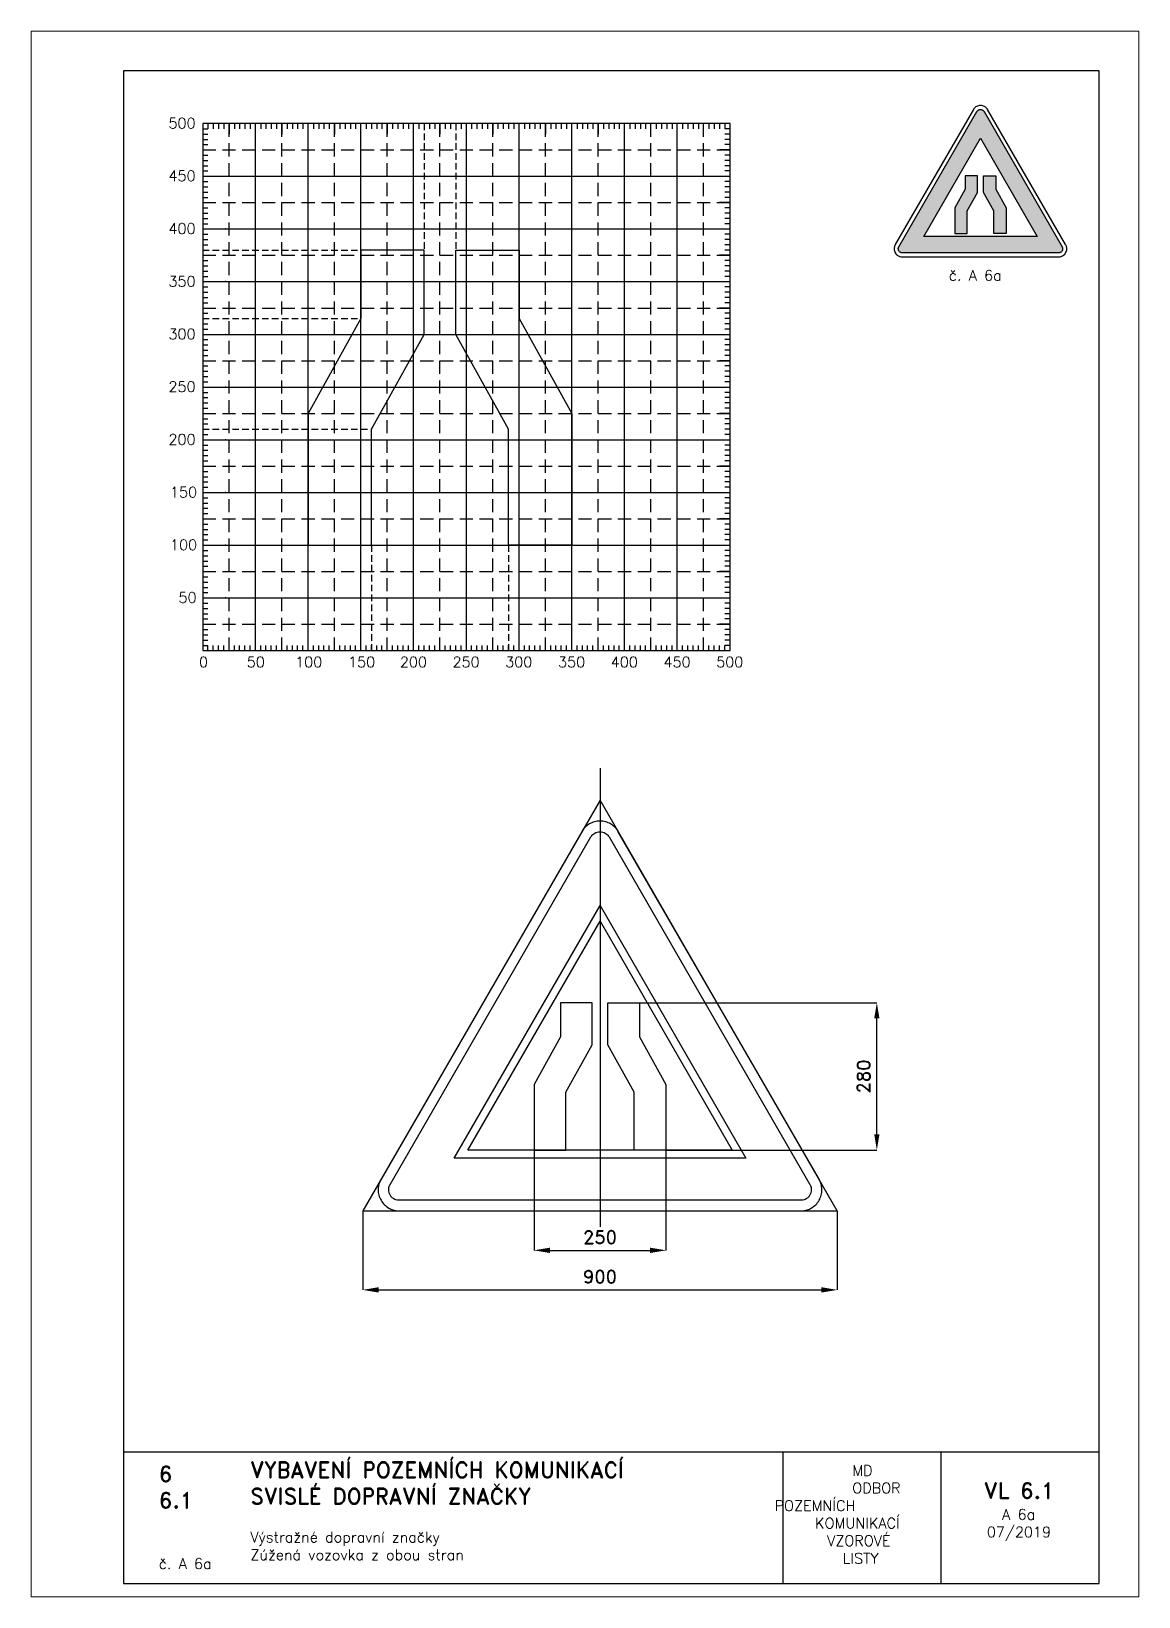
# Paper-space layout 'A 6a' of a CAD drawing. Header units: millimetres. Extents: x 0 to 210, y 0 to 297.
# The model-space entities are those that its viewports show. They can reach past a viewport. Long polylines and large blocks are cut down to what shows.
import ezdxf

# ---------------------------------------------------------------- set-up
doc = ezdxf.new("R2010")
doc.units = ezdxf.units.MM
doc.header["$LTSCALE"] = 5
doc.linetypes.add('ČERCHOVANÁX2', pattern=[2, 1, -0.5, 0, -0.5])
doc.linetypes.add('ČÁRKOVANÁX2', pattern=[1.5, 1, -0.5])
for name, color, linetype in [('Kóty', 2, 'Continuous'), ('Pomocná', 2, 'Continuous'), ('Rozpiska', 7, 'Continuous'), ('Značka', 7, 'Continuous')]:
    doc.layers.add(name, color=color, linetype=linetype)
doc.layers.add('Rámeček', color=6, linetype='Continuous', plot=False)
doc.styles.get("Standard").update_dxf_attribs({"font": 'romand.shx', "height": 25})
doc.dimstyles.get("Standard").update_dxf_attribs({"dimtxt": 25, "dimasz": 30, "dimexe": 0.18, "dimexo": 0.0625, "dimgap": 12.5, "dimtad": 1, "dimdec": 0, "dimzin": 0, "dimdsep": 46, "dimtxsty": 'Standard', "dimcen": 0.09, "dimadec": 0, "dimazin": 0, "dimtfac": 1, "dimtdec": 0, "dimtofl": 0, "dimtmove": 0, "dimatfit": 3, "dimfxl": 1, "dimtolj": 1, "dimtzin": 0, "dimarcsym": 0})

psp = doc.layouts.new('A 6a')

# ---------------------------------------------------------------- texts
at = {"layer": 'Pomocná', "char_height": 2, "attachment_point": 1}
for s, insert in [('\\pi1.41968;500', (24.59, 280.57)), ('\\pi1.41968;450', (24.59, 270.57)), ('\\pi1.41968;400', (24.59, 260.57)), ('\\pi1.41968;350', (24.59, 250.57)), ('\\pi1.41968;300', (24.59, 240.57)), ('\\pi1.41968;250', (24.59, 230.57)), ('\\pi1.41968;200', (24.59, 220.57)), ('\\pi1.70539;150', (24.59, 210.57)), ('\\pi1.70539;100', (24.59, 200.57)), ('\\pi3.32444;50', (24.59, 190.57)), ('\\pi2.6146;0', (29.18, 178.35)), ('\\pi1.66222;50', (39.19, 178.35)), ('\\pi0.85269;100', (49.18, 178.35)), ('\\pi0.85269;150', (59.21, 178.35)), ('\\pi0.70984;200', (69.18, 178.35)), ('\\pi0.70984;250', (79.17, 178.35)), ('\\pi0.70984;300', (89.16, 178.35)), ('\\pi0.70984;350', (99.18, 178.35)), ('\\pi0.70984;400', (109.17, 178.35)), ('\\pi0.70984;450', (119.18, 178.35)), ('\\pi0.70984;500', (129.17, 178.35))]:
    psp.add_mtext_dynamic_manual_height_columns(s, width=6.5625, gutter_width=100, heights=[0], dxfattribs=dict(at, insert=insert))
at = {"layer": 'Rozpiska', "color": 7, "attachment_point": 1}
for s, width, heights, insert, char_height in [('{\\C6;č. A 6a}', 12.0077, [2.67], (174, 251.69), 2), ('6', 149.0422, [0], (24.17, 24.77), 3), ('{\\C6;VYBAVENÍ POZEMNÍCH KOMUNIKACÍ\\P}SVISLÉ DOPRAVNÍ ZNAČKY{\\H1.34524x; }', 149.0422, [0], (41.56, 25.56), 3), ('\\pi14.7414;{\\C6;MD\\P\\pi2.36044;}ODBOR POZEMNÍCH{\\H1.57143x; }\\P\\pi7.69378;KOMUNIKACÍ{\\H1.5x; }\\P\\pi9.97949;{\\C6;VZOROVÉ\\H1.47619x; \\H0.67742x;\\P\\pi12.93187;LISTY\\H1.26984x; }', 33.1018, [0], (140.95, 24.95), 2), ('\\pi1.03113;{\\H1.5x;\\C6;VL 6.1\\P\\pi4.45968;\\H0.66667x;A 6a\\H1.66666x; \\H0.6x;\\P\\pi1.5549;07/2019\\H1.80159x; }', 16.0623, [0], (179.66, 21.61), 2), ('6.1', 149.0422, [0], (24.17, 19.78), 3), ('{\\C6;Výstražné dopravní značky\\P}Zúžená vozovka z obou stran{\\H1.83333x; }', 149.0422, [0], (41.56, 12.29), 2), ('{\\C6;č. A 6a}', 12.3298, [2.67], (24.17, 7.28), 2)]:
    psp.add_mtext_dynamic_manual_height_columns(s, width=width, gutter_width=100, heights=heights, dxfattribs=dict(at, insert=insert, char_height=char_height))

msp = doc.modelspace()

# ---------------------------------------------------------------- blocks, each defined once
blk = doc.blocks.new('*D0')
at = {"layer": 'Defpoints', "color": 0, "transparency": 16777216}
for p in [(295.7, 115), (545.7, 115), (545.7, -74.9)]:
    blk.add_point(p, dxfattribs=at)
at = {"layer": 'Kóty', "color": 0, "lineweight": -2, "transparency": 16777216}
for p, q in [((295.7, 114.9), (295.7, -75.1)), ((545.7, 114.9), (545.7, -75.1)), ((325.7, -74.9), (515.7, -74.9))]:
    blk.add_line(p, q, dxfattribs=at)
at = {"layer": 'Kóty', "color": 0, "transparency": 16777216}
for points in [[(325.7, -69.9), (325.7, -79.9), (295.7, -74.9)], [(515.7, -69.9), (515.7, -79.9), (545.7, -74.9)]]:
    blk.add_solid(points, dxfattribs=at)
at = {"layer": 'Kóty', "color": 0, "transparency": 16777216, "insert": (420.7, -49.9), "char_height": 25, "attachment_point": 5}
blk.add_mtext('\\A1;250', dxfattribs=at)
blk = doc.blocks.new('*D1')
at = {"layer": 'Defpoints', "color": 0, "transparency": 16777216}
for p in [(-29.3, 0.1), (870.7, 0.1), (870.7, -149.9)]:
    blk.add_point(p, dxfattribs=at)
at = {"layer": 'Kóty', "color": 0, "lineweight": -2, "transparency": 16777216}
for p, q in [((-29.3, 0), (-29.3, -150.1)), ((870.7, 0), (870.7, -150.1)), ((0.7, -149.9), (840.7, -149.9))]:
    blk.add_line(p, q, dxfattribs=at)
at = {"layer": 'Kóty', "color": 0, "transparency": 16777216}
for points in [[(0.7, -144.9), (0.7, -154.9), (-29.3, -149.9)], [(840.7, -144.9), (840.7, -154.9), (870.7, -149.9)]]:
    blk.add_solid(points, dxfattribs=at)
at = {"layer": 'Kóty', "color": 0, "transparency": 16777216, "insert": (420.7, -124.9), "char_height": 25, "attachment_point": 5}
blk.add_mtext('\\A1;900', dxfattribs=at)
blk = doc.blocks.new('*D2')
at = {"layer": 'Defpoints', "color": 0, "transparency": 16777216}
for p in [(495.7, 395), (945.7, 395), (545.7, 115)]:
    blk.add_point(p, dxfattribs=at)
at = {"layer": 'Kóty', "color": 0, "lineweight": -2, "transparency": 16777216}
for p, q in [((495.8, 395), (945.9, 395)), ((945.7, 145), (945.7, 365)), ((545.8, 115), (945.9, 115))]:
    blk.add_line(p, q, dxfattribs=at)
at = {"layer": 'Kóty', "color": 0, "transparency": 16777216}
for points in [[(940.7, 365), (950.7, 365), (945.7, 395)], [(940.7, 145), (950.7, 145), (945.7, 115)]]:
    blk.add_solid(points, dxfattribs=at)
at = {"layer": 'Kóty', "color": 0, "transparency": 16777216, "insert": (920.7, 255), "char_height": 25, "attachment_point": 5, "rotation": 90}
blk.add_mtext('\\A1;280', dxfattribs=at)

# ---------------------------------------------------------------- dimensions: what is measured, and where the dimension line sits
at = {"layer": 'Kóty'}
dim = msp.add_linear_dim(base=(945.7, 395), p1=(545.7, 115), p2=(495.7, 395), angle=90, dimstyle='Standard', dxfattribs=at)
dim.commit()
dim.dimension.update_dxf_attribs({"geometry": '*D2', "text_midpoint": (920.7, 255)})
for base, p1, p2, picture, middle in [((545.7, -74.9), (295.7, 115), (545.7, 115), '*D0', (420.7, -49.9)), ((870.7, -149.9), (-29.3, 0.1), (870.7, 0.1), '*D1', (420.7, -124.9))]:
    dim = msp.add_linear_dim(base=base, p1=p1, p2=p2, dimstyle='Standard', dxfattribs=at)
    dim.commit()
    dim.dimension.update_dxf_attribs({"geometry": picture, "text_midpoint": middle})

# ---------------------------------------------------------------- linework, layer by layer
at = {"layer": 'Značka', "color": 6, "linetype": 'ČERCHOVANÁX2', "lineweight": 25, "ltscale": 5}
msp.add_line((420.7, 839.7), (420.7, -30.3), dxfattribs=at)
at = {"layer": 'Značka', "color": 6, "linetype": 'ČÁRKOVANÁX2', "ltscale": 2.5}
for points in [[(870.7, 0.1), (420.7, 779.5), (-29.3, 0.1)], [(169.9, 115), (420.7, 549.4), (671.5, 115)]]:
    msp.add_lwpolyline(points, close=True, dxfattribs=at)
at = {"layer": 'Značka', "color": 5}
msp.add_lwpolyline([(836.1, 60), (455.4, 719.4), (454.2, 721.2, 0.010748), (453.1, 722.9, 0.055773), (447.5, 729.2, 0.055979), (440.7, 734.1, 0.069561), (431.1, 738.1, 0.069791), (420.7, 739.4, 0.069502), (410.4, 738.1, 0.067732), (400.7, 734.1, 0.055944), (393.9, 729.2, 0.061133), (388.4, 722.9, 0.012257), (387.2, 721.2), (386.1, 719.4), (5.4, 60, 0.003576), (4.4, 58.1, 0.010722), (3.5, 56.3, 0.055711), (0.8, 48.4, 0.055985), (0, 40, 0.069591), (1.3, 29.6, 0.069767), (5.4, 20, 0.069481), (11.7, 11.7, 0.067775), (20, 5.4, 0.055964), (27.6, 1.9, 0.061097), (35.8, 0.2, 0.01224), (37.9, 0.1, 0.004081), (40, 0), (801.4, 0, 0.003581), (803.5, 0.1, 0.010743), (805.6, 0.2, 0.055797), (813.8, 1.9, 0.055991), (821.4, 5.4, 0.069582), (829.8, 11.7, 0.069787), (836.1, 20, 0.069497), (840.1, 29.6, 0.067792), (841.4, 40, 0.055928), (840.6, 48.4, 0.060939), (838, 56.3), (837.1, 58.1), (836.1, 60)], format="xyb", dxfattribs=at)
at = {"layer": 'Značka', "color": 1}
msp.add_lwpolyline([(801.4, 20), (40, 20, -0.003586), (39, 20, -0.010756), (37.9, 20.1, -0.05582), (33.8, 20.9, -0.05597), (30, 22.7, -0.06955), (25.8, 25.8, -0.069786), (22.7, 30, -0.069503), (20.7, 34.8, -0.067814), (20, 40, -0.055933), (20.4, 44.2, -0.060881), (21.7, 48.1, -0.012187), (22.2, 49.1, -0.00406), (22.7, 50), (403.4, 709.4), (404, 710.3), (404.5, 711.2, -0.055851), (407.3, 714.3, -0.05603), (410.7, 716.7, -0.069574), (415.5, 718.8, -0.069723), (420.7, 719.4, -0.069439), (425.9, 718.8, -0.067755), (430.7, 716.7, -0.055971), (434.1, 714.3, -0.061159), (436.9, 711.2), (437.5, 710.3), (438, 709.4), (818.8, 50), (819.2, 49.1), (819.7, 48.1, -0.055637), (821, 44.2, -0.055928), (821.4, 40, -0.069571), (820.8, 34.8, -0.069825), (818.8, 30, -0.069532), (815.6, 25.8, -0.067733), (811.4, 22.7, -0.055923), (807.6, 20.9, -0.061121), (803.5, 20.1, -0.012253), (802.5, 20, -0.004086), (801.4, 20)], format="xyb", dxfattribs=at)
msp.add_lwpolyline([(143.9, 100), (420.7, 579.4), (697.5, 100), (143.9, 100)], dxfattribs=at)
at = {"layer": 'Značka', "color": 5}
for points in [[(405.7, 315), (405.7, 395), (345.7, 395), (345.7, 330), (295.7, 240), (295.7, 115), (355.7, 115), (355.7, 225), (405.7, 315)], [(435.7, 315), (435.7, 395), (495.7, 395), (495.7, 330), (545.7, 240), (545.7, 115), (485.7, 115), (485.7, 225), (435.7, 315)]]:
    msp.add_lwpolyline(points, dxfattribs=at)

msp.set_redraw_order([(e.dxf.handle, doc.entitydb.next_handle()) for e in msp.query("TEXT MTEXT ATTDEF DIMENSION ARC_DIMENSION")])  # texts and dimensions are drawn at this point

# ---------------------------------------------------------------- hatches: boundary and pattern name
at = {"layer": 'Značka'}
h = psp.add_hatch(color=10, dxfattribs=at)
h.dxf.hatch_style = 1
h.paths.add_polyline_path([(169.24, 258.08), (180, 276.72), (190.76, 258.08)], flags=16)
edge = h.paths.add_edge_path()
edge.add_line((194.81, 254.96), (165.19, 254.96))
edge.add_arc((165.28, 257.8), 2.84, 267.4279, 268.2497, ccw=False)
edge.add_arc((165.2, 255.91), 0.947, 264.9636, 267.4286, ccw=False)
edge.add_arc((165.18, 255.69), 0.729, 252.0002, 264.7801, ccw=False)
edge.add_arc((165.18, 255.7), 0.731, 239.2368, 252.0508, ccw=False)
edge.add_arc((165.16, 255.71), 0.734, 224.9741, 240.8881, ccw=False)
edge.add_arc((165.16, 255.71), 0.732, 209.0808, 225.0485, ccw=False)
edge.add_arc((165.15, 255.73), 0.734, 194.8816, 210.7849, ccw=False)
edge.add_arc((165.17, 255.73), 0.753, 179.4178, 194.9358, ccw=False)
edge.add_arc((165.15, 255.76), 0.733, 168.2202, 181.0258, ccw=False)
edge.add_arc((165.09, 255.77), 0.668, 154.3449, 168.2807, ccw=False)
edge.add_arc((165.24, 255.71), 0.836, 152.5643, 155.3573, ccw=False)
edge.add_arc((166.73, 254.94), 2.51, 151.6364, 152.5668, ccw=False)
edge.add_line((164.52, 256.13), (179.33, 281.78))
edge.add_line((179.33, 281.78), (179.35, 281.81))
edge.add_line((179.35, 281.81), (179.37, 281.84))
edge.add_arc((179.97, 281.42), 0.728, 132.0175, 144.8044, ccw=False)
edge.add_arc((179.97, 281.42), 0.731, 119.2221, 132.0499, ccw=False)
edge.add_arc((179.99, 281.43), 0.734, 104.9611, 120.8806, ccw=False)
edge.add_arc((179.99, 281.43), 0.732, 89.0816, 105.0351, ccw=False)
edge.add_arc((180.01, 281.43), 0.734, 74.8911, 90.7799, ccw=False)
edge.add_arc((180.01, 281.41), 0.754, 59.4433, 74.9479, ccw=False)
edge.add_arc((180.03, 281.42), 0.733, 48.2326, 61.0468, ccw=False)
edge.add_arc((180.08, 281.47), 0.665, 34.2949, 48.2941, ccw=False)
edge.add_line((180.63, 281.84), (180.65, 281.81))
edge.add_line((180.65, 281.81), (180.67, 281.78))
edge.add_line((180.67, 281.78), (195.48, 256.13))
edge.add_line((195.48, 256.13), (195.5, 256.1))
edge.add_line((195.5, 256.1), (195.52, 256.06))
edge.add_arc((194.85, 255.75), 0.731, 12.0134, 24.7513, ccw=False)
edge.add_arc((194.85, 255.75), 0.732, -0.7539, 12.0504, ccw=False)
edge.add_arc((194.85, 255.73), 0.734, -15.0136, 0.9053, ccw=False)
edge.add_arc((194.85, 255.73), 0.731, 329.0775, 345.0543, ccw=False)
edge.add_arc((194.84, 255.71), 0.733, 314.8753, 330.7852, ccw=False)
edge.add_arc((194.82, 255.73), 0.754, 299.4286, 314.9281, ccw=False)
edge.add_arc((194.82, 255.7), 0.733, 288.2355, 301.0387, ccw=False)
edge.add_arc((194.84, 255.63), 0.665, 274.3079, 288.2985, ccw=False)
edge.add_arc((194.81, 255.8), 0.831, 272.5156, 275.3236, ccw=False)
edge.add_arc((194.74, 257.45), 2.49, 271.5795, 272.516, ccw=False)
h = psp.add_hatch(color=249, dxfattribs=at)
h.dxf.hatch_style = 1
h.paths.add_polyline_path([(180.58, 266.44), (180.58, 269.55), (182.92, 269.55), (182.92, 267.02), (184.86, 263.52), (184.86, 258.66), (182.53, 258.66), (182.53, 262.94)])
h.paths.add_polyline_path([(179.42, 266.44), (179.42, 269.55), (177.08, 269.55), (177.08, 267.02), (175.14, 263.52), (175.14, 258.66), (177.47, 258.66), (177.47, 262.94)])

# ---------------------------------------------------------------- linework, layer by layer
psp.add_line((32.5, 179.5), (37.5, 179.5))
at = {"layer": 'Pomocná'}
for p, q in [((33.5, 279.5), (33.5, 278.5)), ((34.5, 279.5), (34.5, 278.5)), ((35.5, 279.5), (35.5, 278.5)), ((36.5, 279.5), (36.5, 278.5)), ((37.5, 279.5), (37.5, 277.5)), ((38.5, 279.5), (38.5, 278.5)), ((39.5, 279.5), (39.5, 278.5)), ((40.5, 279.5), (40.5, 278.5)), ((41.5, 279.5), (41.5, 278.5)), ((43.5, 279.5), (43.5, 278.5)), ((44.5, 279.5), (44.5, 278.5)), ((45.5, 279.5), (45.5, 278.5)), ((46.5, 279.5), (46.5, 278.5)), ((47.5, 279.5), (47.5, 277.5)), ((48.5, 279.5), (48.5, 278.5)), ((49.5, 279.5), (49.5, 278.5)), ((50.5, 279.5), (50.5, 278.5)), ((51.5, 279.5), (51.5, 278.5)), ((53.5, 279.5), (53.5, 278.5)), ((54.5, 279.5), (54.5, 278.5)), ((55.5, 279.5), (55.5, 278.5)), ((56.5, 279.5), (56.5, 278.5)), ((57.5, 279.5), (57.5, 277.5)), ((58.5, 279.5), (58.5, 278.5)), ((59.5, 279.5), (59.5, 278.5)), ((60.5, 279.5), (60.5, 278.5)), ((61.5, 279.5), (61.5, 278.5)), ((63.5, 279.5), (63.5, 278.5)), ((64.5, 279.5), (64.5, 278.5)), ((65.5, 279.5), (65.5, 278.5)), ((66.5, 279.5), (66.5, 278.5)), ((67.5, 279.5), (67.5, 277.5)), ((68.5, 279.5), (68.5, 278.5)), ((69.5, 279.5), (69.5, 278.5)), ((70.5, 279.5), (70.5, 278.5)), ((71.5, 279.5), (71.5, 278.5)), ((73.5, 279.5), (73.5, 278.5)), ((74.5, 279.5), (74.5, 278.5)), ((75.5, 279.5), (75.5, 278.5)), ((76.5, 279.5), (76.5, 278.5)), ((77.5, 279.5), (77.5, 277.5)), ((78.5, 279.5), (78.5, 278.5)), ((79.5, 279.5), (79.5, 278.5)), ((80.5, 279.5), (80.5, 278.5)), ((81.5, 279.5), (81.5, 278.5)), ((83.5, 279.5), (83.5, 278.5)), ((84.5, 279.5), (84.5, 278.5)), ((85.5, 279.5), (85.5, 278.5)), ((86.5, 279.5), (86.5, 278.5)), ((87.5, 279.5), (87.5, 277.5)), ((88.5, 279.5), (88.5, 278.5)), ((89.5, 279.5), (89.5, 278.5)), ((90.5, 279.5), (90.5, 278.5)), ((91.5, 279.5), (91.5, 278.5)), ((93.5, 279.5), (93.5, 278.5)), ((94.5, 279.5), (94.5, 278.5)), ((95.5, 279.5), (95.5, 278.5)), ((96.5, 279.5), (96.5, 278.5)), ((97.5, 279.5), (97.5, 277.5)), ((98.5, 279.5), (98.5, 278.5)), ((99.5, 279.5), (99.5, 278.5)), ((100.5, 279.5), (100.5, 278.5)), ((101.5, 279.5), (101.5, 278.5)), ((103.5, 279.5), (103.5, 278.5)), ((104.5, 279.5), (104.5, 278.5)), ((105.5, 279.5), (105.5, 278.5)), ((106.5, 279.5), (106.5, 278.5)), ((107.5, 279.5), (107.5, 277.5)), ((108.5, 279.5), (108.5, 278.5)), ((109.5, 279.5), (109.5, 278.5)), ((110.5, 279.5), (110.5, 278.5)), ((111.5, 279.5), (111.5, 278.5)), ((113.5, 279.5), (113.5, 278.5)), ((114.5, 279.5), (114.5, 278.5)), ((115.5, 279.5), (115.5, 278.5)), ((116.5, 279.5), (116.5, 278.5)), ((118.5, 279.5), (118.5, 278.5)), ((119.5, 279.5), (119.5, 278.5)), ((120.5, 279.5), (120.5, 278.5)), ((121.5, 279.5), (121.5, 278.5)), ((123.5, 279.5), (123.5, 278.5)), ((124.5, 279.5), (124.5, 278.5)), ((125.5, 279.5), (125.5, 278.5)), ((126.5, 279.5), (126.5, 278.5)), ((128.5, 279.5), (128.5, 278.5)), ((129.5, 279.5), (129.5, 278.5)), ((130.5, 279.5), (130.5, 278.5)), ((131.5, 279.5), (131.5, 278.5)), ((32.5, 278.5), (33.5, 278.5)), ((32.5, 277.5), (33.5, 277.5)), ((32.5, 276.5), (33.5, 276.5)), ((132.5, 278.5), (131.5, 278.5)), ((132.5, 277.5), (131.5, 277.5)), ((132.5, 276.5), (131.5, 276.5)), ((32.5, 275.5), (33.5, 275.5)), ((32.5, 274.5), (34.5, 274.5)), ((32.5, 273.5), (33.5, 273.5)), ((132.5, 274.5), (130.5, 274.5)), ((132.5, 275.5), (131.5, 275.5)), ((132.5, 273.5), (131.5, 273.5)), ((32.5, 272.5), (33.5, 272.5)), ((32.5, 271.5), (33.5, 271.5)), ((32.5, 270.5), (33.5, 270.5)), ((132.5, 272.5), (131.5, 272.5)), ((132.5, 271.5), (131.5, 271.5)), ((132.5, 270.5), (131.5, 270.5)), ((32.5, 268.5), (33.5, 268.5)), ((32.5, 267.5), (33.5, 267.5)), ((132.5, 268.5), (131.5, 268.5)), ((132.5, 267.5), (131.5, 267.5)), ((32.5, 266.5), (33.5, 266.5)), ((32.5, 265.5), (33.5, 265.5)), ((32.5, 264.5), (34.5, 264.5)), ((132.5, 264.5), (130.5, 264.5)), ((132.5, 266.5), (131.5, 266.5)), ((132.5, 265.5), (131.5, 265.5)), ((32.5, 263.5), (33.5, 263.5)), ((32.5, 262.5), (33.5, 262.5)), ((32.5, 261.5), (33.5, 261.5)), ((132.5, 263.5), (131.5, 263.5)), ((132.5, 262.5), (131.5, 262.5)), ((132.5, 261.5), (131.5, 261.5)), ((32.5, 260.5), (33.5, 260.5)), ((32.5, 258.5), (33.5, 258.5)), ((132.5, 260.5), (131.5, 260.5)), ((132.5, 258.5), (131.5, 258.5)), ((32.5, 257.5), (33.5, 257.5)), ((32.5, 256.5), (33.5, 256.5)), ((32.5, 255.5), (33.5, 255.5)), ((132.5, 257.5), (131.5, 257.5)), ((132.5, 256.5), (131.5, 256.5)), ((132.5, 255.5), (131.5, 255.5)), ((32.5, 254.5), (34.5, 254.5)), ((32.5, 253.5), (33.5, 253.5)), ((32.5, 252.5), (33.5, 252.5)), ((132.5, 254.5), (130.5, 254.5)), ((132.5, 253.5), (131.5, 253.5)), ((132.5, 252.5), (131.5, 252.5)), ((32.5, 251.5), (33.5, 251.5)), ((32.5, 250.5), (33.5, 250.5)), ((132.5, 251.5), (131.5, 251.5)), ((132.5, 250.5), (131.5, 250.5)), ((32.5, 248.5), (33.5, 248.5)), ((32.5, 247.5), (33.5, 247.5)), ((132.5, 248.5), (131.5, 248.5)), ((132.5, 247.5), (131.5, 247.5)), ((32.5, 246.5), (33.5, 246.5)), ((32.5, 245.5), (33.5, 245.5)), ((32.5, 244.5), (34.5, 244.5)), ((132.5, 244.5), (130.5, 244.5)), ((132.5, 246.5), (131.5, 246.5)), ((132.5, 245.5), (131.5, 245.5)), ((32.5, 243.5), (33.5, 243.5)), ((32.5, 242.5), (33.5, 242.5)), ((32.5, 241.5), (33.5, 241.5)), ((132.5, 243.5), (131.5, 243.5)), ((132.5, 242.5), (131.5, 242.5)), ((132.5, 241.5), (131.5, 241.5)), ((32.5, 240.5), (33.5, 240.5)), ((32.5, 238.5), (33.5, 238.5)), ((132.5, 240.5), (131.5, 240.5)), ((132.5, 238.5), (131.5, 238.5)), ((32.5, 237.5), (33.5, 237.5)), ((32.5, 236.5), (33.5, 236.5)), ((32.5, 235.5), (33.5, 235.5)), ((132.5, 237.5), (131.5, 237.5)), ((132.5, 236.5), (131.5, 236.5)), ((132.5, 235.5), (131.5, 235.5)), ((32.5, 234.5), (34.5, 234.5)), ((32.5, 233.5), (33.5, 233.5)), ((32.5, 232.5), (33.5, 232.5)), ((132.5, 234.5), (130.5, 234.5)), ((132.5, 233.5), (131.5, 233.5)), ((132.5, 232.5), (131.5, 232.5)), ((32.5, 231.5), (33.5, 231.5)), ((32.5, 230.5), (33.5, 230.5)), ((132.5, 231.5), (131.5, 231.5)), ((132.5, 230.5), (131.5, 230.5)), ((32.5, 228.5), (33.5, 228.5)), ((32.5, 227.5), (33.5, 227.5)), ((32.5, 226.5), (33.5, 226.5)), ((132.5, 228.5), (131.5, 228.5)), ((132.5, 227.5), (131.5, 227.5)), ((132.5, 226.5), (131.5, 226.5)), ((32.5, 225.5), (33.5, 225.5)), ((32.5, 224.5), (34.5, 224.5)), ((32.5, 223.5), (33.5, 223.5)), ((132.5, 224.5), (130.5, 224.5)), ((132.5, 225.5), (131.5, 225.5)), ((132.5, 223.5), (131.5, 223.5)), ((32.5, 222.5), (33.5, 222.5)), ((32.5, 221.5), (33.5, 221.5)), ((32.5, 220.5), (33.5, 220.5)), ((132.5, 222.5), (131.5, 222.5)), ((132.5, 221.5), (131.5, 221.5)), ((132.5, 220.5), (131.5, 220.5)), ((32.5, 218.5), (33.5, 218.5)), ((32.5, 217.5), (33.5, 217.5)), ((132.5, 218.5), (131.5, 218.5)), ((132.5, 217.5), (131.5, 217.5)), ((32.5, 216.5), (33.5, 216.5)), ((32.5, 215.5), (33.5, 215.5)), ((32.5, 214.5), (34.5, 214.5)), ((132.5, 214.5), (130.5, 214.5)), ((132.5, 216.5), (131.5, 216.5)), ((132.5, 215.5), (131.5, 215.5)), ((32.5, 213.5), (33.5, 213.5)), ((32.5, 212.5), (33.5, 212.5)), ((32.5, 211.5), (33.5, 211.5)), ((132.5, 213.5), (131.5, 213.5)), ((132.5, 212.5), (131.5, 212.5)), ((132.5, 211.5), (131.5, 211.5)), ((32.5, 210.5), (33.5, 210.5)), ((32.5, 208.5), (33.5, 208.5)), ((132.5, 210.5), (131.5, 210.5)), ((132.5, 208.5), (131.5, 208.5)), ((32.5, 207.5), (33.5, 207.5)), ((32.5, 206.5), (33.5, 206.5)), ((32.5, 205.5), (33.5, 205.5)), ((132.5, 207.5), (131.5, 207.5)), ((132.5, 206.5), (131.5, 206.5)), ((132.5, 205.5), (131.5, 205.5)), ((32.5, 204.5), (34.5, 204.5)), ((32.5, 203.5), (33.5, 203.5)), ((32.5, 202.5), (33.5, 202.5)), ((132.5, 204.5), (130.5, 204.5)), ((132.5, 203.5), (131.5, 203.5)), ((132.5, 202.5), (131.5, 202.5)), ((32.5, 201.5), (33.5, 201.5)), ((32.5, 200.5), (33.5, 200.5)), ((132.5, 201.5), (131.5, 201.5)), ((132.5, 200.5), (131.5, 200.5)), ((32.5, 198.5), (33.5, 198.5)), ((32.5, 197.5), (33.5, 197.5)), ((32.5, 196.5), (33.5, 196.5)), ((132.5, 198.5), (131.5, 198.5)), ((132.5, 197.5), (131.5, 197.5)), ((132.5, 196.5), (131.5, 196.5)), ((32.5, 195.5), (33.5, 195.5)), ((32.5, 194.5), (34.5, 194.5)), ((32.5, 193.5), (33.5, 193.5)), ((132.5, 194.5), (130.5, 194.5)), ((132.5, 195.5), (131.5, 195.5)), ((132.5, 193.5), (131.5, 193.5)), ((32.5, 192.5), (33.5, 192.5)), ((32.5, 191.5), (33.5, 191.5)), ((32.5, 190.5), (33.5, 190.5)), ((132.5, 192.5), (131.5, 192.5)), ((132.5, 191.5), (131.5, 191.5)), ((132.5, 190.5), (131.5, 190.5)), ((32.5, 188.5), (33.5, 188.5)), ((32.5, 187.5), (33.5, 187.5)), ((132.5, 188.5), (131.5, 188.5)), ((132.5, 187.5), (131.5, 187.5)), ((32.5, 186.5), (33.5, 186.5)), ((32.5, 185.5), (33.5, 185.5)), ((32.5, 184.5), (34.5, 184.5)), ((132.5, 184.5), (130.5, 184.5)), ((132.5, 186.5), (131.5, 186.5)), ((132.5, 185.5), (131.5, 185.5)), ((32.5, 183.5), (33.5, 183.5)), ((32.5, 182.5), (33.5, 182.5)), ((32.5, 181.5), (33.5, 181.5)), ((37.5, 179.5), (37.5, 181.5)), ((47.5, 179.5), (47.5, 181.5)), ((57.5, 179.5), (57.5, 181.5)), ((67.5, 179.5), (67.5, 181.5)), ((77.5, 179.5), (77.5, 181.5)), ((87.5, 179.5), (87.5, 181.5)), ((97.5, 179.5), (97.5, 181.5)), ((107.5, 179.5), (107.5, 181.5)), ((117.5, 179.5), (117.5, 181.5)), ((127.5, 179.5), (127.5, 181.5)), ((132.5, 183.5), (131.5, 183.5)), ((132.5, 182.5), (131.5, 182.5)), ((132.5, 181.5), (131.5, 181.5)), ((32.5, 180.5), (33.5, 180.5)), ((33.5, 179.5), (33.5, 180.5)), ((34.5, 179.5), (34.5, 180.5)), ((35.5, 179.5), (35.5, 180.5)), ((36.5, 179.5), (36.5, 180.5)), ((38.5, 179.5), (38.5, 180.5)), ((39.5, 179.5), (39.5, 180.5)), ((40.5, 179.5), (40.5, 180.5)), ((41.5, 179.5), (41.5, 180.5)), ((43.5, 179.5), (43.5, 180.5)), ((44.5, 179.5), (44.5, 180.5)), ((45.5, 179.5), (45.5, 180.5)), ((46.5, 179.5), (46.5, 180.5)), ((48.5, 179.5), (48.5, 180.5)), ((49.5, 179.5), (49.5, 180.5)), ((50.5, 179.5), (50.5, 180.5)), ((51.5, 179.5), (51.5, 180.5)), ((53.5, 179.5), (53.5, 180.5)), ((54.5, 179.5), (54.5, 180.5)), ((55.5, 179.5), (55.5, 180.5)), ((56.5, 179.5), (56.5, 180.5)), ((58.5, 179.5), (58.5, 180.5)), ((59.5, 179.5), (59.5, 180.5)), ((60.5, 179.5), (60.5, 180.5)), ((61.5, 179.5), (61.5, 180.5)), ((63.5, 179.5), (63.5, 180.5)), ((64.5, 179.5), (64.5, 180.5)), ((65.5, 179.5), (65.5, 180.5)), ((66.5, 179.5), (66.5, 180.5)), ((68.5, 179.5), (68.5, 180.5)), ((69.5, 179.5), (69.5, 180.5)), ((70.5, 179.5), (70.5, 180.5)), ((71.5, 179.5), (71.5, 180.5)), ((73.5, 179.5), (73.5, 180.5)), ((74.5, 179.5), (74.5, 180.5)), ((75.5, 179.5), (75.5, 180.5)), ((76.5, 179.5), (76.5, 180.5)), ((78.5, 179.5), (78.5, 180.5)), ((79.5, 179.5), (79.5, 180.5)), ((80.5, 179.5), (80.5, 180.5)), ((81.5, 179.5), (81.5, 180.5)), ((83.5, 179.5), (83.5, 180.5)), ((84.5, 179.5), (84.5, 180.5)), ((85.5, 179.5), (85.5, 180.5)), ((86.5, 179.5), (86.5, 180.5)), ((88.5, 179.5), (88.5, 180.5)), ((89.5, 179.5), (89.5, 180.5)), ((90.5, 179.5), (90.5, 180.5)), ((91.5, 179.5), (91.5, 180.5)), ((93.5, 179.5), (93.5, 180.5)), ((94.5, 179.5), (94.5, 180.5)), ((95.5, 179.5), (95.5, 180.5)), ((96.5, 179.5), (96.5, 180.5)), ((98.5, 179.5), (98.5, 180.5)), ((99.5, 179.5), (99.5, 180.5)), ((100.5, 179.5), (100.5, 180.5)), ((101.5, 179.5), (101.5, 180.5)), ((103.5, 179.5), (103.5, 180.5)), ((104.5, 179.5), (104.5, 180.5)), ((105.5, 179.5), (105.5, 180.5)), ((106.5, 179.5), (106.5, 180.5)), ((108.5, 179.5), (108.5, 180.5)), ((109.5, 179.5), (109.5, 180.5)), ((110.5, 179.5), (110.5, 180.5)), ((111.5, 179.5), (111.5, 180.5)), ((113.5, 179.5), (113.5, 180.5)), ((114.5, 179.5), (114.5, 180.5)), ((115.5, 179.5), (115.5, 180.5)), ((116.5, 179.5), (116.5, 180.5)), ((118.5, 179.5), (118.5, 180.5)), ((119.5, 179.5), (119.5, 180.5)), ((120.5, 179.5), (120.5, 180.5)), ((121.5, 179.5), (121.5, 180.5)), ((123.5, 179.5), (123.5, 180.5)), ((124.5, 179.5), (124.5, 180.5)), ((125.5, 179.5), (125.5, 180.5)), ((126.5, 179.5), (126.5, 180.5)), ((128.5, 179.5), (128.5, 180.5)), ((129.5, 179.5), (129.5, 180.5)), ((130.5, 179.5), (130.5, 180.5)), ((132.5, 180.5), (131.5, 180.5)), ((131.5, 179.5), (131.5, 180.5))]:
    psp.add_line(p, q, dxfattribs=at)
at = {"layer": 'Pomocná', "linetype": 'ČÁRKOVANÁX2', "ltscale": 0.5}
for p, q in [((37.5, 179.5), (37.5, 279.5)), ((47.5, 179.5), (47.5, 279.5)), ((57.5, 179.5), (57.5, 279.5)), ((67.5, 179.5), (67.5, 279.5)), ((77.5, 179.5), (77.5, 279.5)), ((87.5, 179.5), (87.5, 279.5)), ((97.5, 179.5), (97.5, 279.5)), ((107.5, 179.5), (107.5, 279.5)), ((117.5, 179.5), (117.5, 279.5)), ((127.5, 179.5), (127.5, 279.5)), ((32.5, 274.5), (132.5, 274.5)), ((32.5, 264.5), (132.5, 264.5)), ((32.5, 254.5), (132.5, 254.5)), ((32.5, 244.5), (132.5, 244.5)), ((32.5, 234.5), (132.5, 234.5)), ((32.5, 224.5), (132.5, 224.5)), ((32.5, 214.5), (132.5, 214.5)), ((32.5, 204.5), (132.5, 204.5)), ((32.5, 194.5), (132.5, 194.5)), ((32.5, 184.5), (132.5, 184.5))]:
    psp.add_line(p, q, dxfattribs=at)
at = {"layer": 'Pomocná', "color": 6}
for p, q in [((42.5, 179.5), (42.5, 279.5)), ((52.5, 179.5), (52.5, 279.5)), ((62.5, 179.5), (62.5, 279.5)), ((72.5, 179.5), (72.5, 279.5)), ((82.5, 179.5), (82.5, 279.5)), ((92.5, 179.5), (92.5, 279.5)), ((102.5, 179.5), (102.5, 279.5)), ((112.5, 179.5), (112.5, 279.5)), ((122.5, 179.5), (122.5, 279.5)), ((32.5, 269.5), (132.5, 269.5)), ((32.5, 259.5), (132.5, 259.5)), ((32.5, 249.5), (132.5, 249.5)), ((32.5, 239.5), (132.5, 239.5)), ((32.5, 229.5), (132.5, 229.5)), ((32.5, 219.5), (132.5, 219.5)), ((32.5, 209.5), (132.5, 209.5)), ((32.5, 199.5), (132.5, 199.5)), ((32.5, 189.5), (132.5, 189.5))]:
    psp.add_line(p, q, dxfattribs=at)
at = {"layer": 'Pomocná', "linetype": 'ČÁRKOVANÁX2', "ltscale": 0.25}
for p, q in [((74.5, 279.5), (74.5, 255.5)), ((80.5, 279.5), (80.5, 255.5)), ((32.5, 255.5), (62.5, 255.5)), ((32.5, 242.5), (62.5, 242.5)), ((32.5, 221.5), (64.5, 221.5)), ((64.5, 199.5), (64.5, 179.5)), ((90.5, 199.5), (90.5, 179.5))]:
    psp.add_line(p, q, dxfattribs=at)
at = {"layer": 'Pomocná', "color": 7}
psp.add_lwpolyline([(32.5, 179.5), (132.5, 179.5), (132.5, 279.5), (32.5, 279.5)], close=True, dxfattribs=at)
at = {"layer": 'Pomocná'}
for p in [(36.81, 259.5), (36.81, 249.5), (36.81, 239.5), (36.81, 229.5), (36.81, 219.5), (36.81, 209.5), (36.81, 199.5), (36.81, 189.5)]:
    psp.add_point(p, dxfattribs=at)
at = {"layer": 'Rozpiska', "color": 7}
for p, q in [((17.5, 27.5), (202.5, 27.5)), ((142.5, 27.5), (142.5, 2.5)), ((172.5, 27.5), (172.5, 2.5))]:
    psp.add_line(p, q, dxfattribs=at)
psp.add_lwpolyline([(17.5, 2.5), (202.5, 2.5), (202.5, 289.5), (17.5, 289.5)], close=True, dxfattribs=at)
at = {"layer": 'Značka', "color": 7}
psp.add_lwpolyline([(196.15, 256.52), (181.35, 282.16), (181.3, 282.23, 0.010748), (181.26, 282.3, 0.055773), (181.04, 282.54, 0.055979), (180.78, 282.73, 0.069561), (180.4, 282.89, 0.069791), (180, 282.94, 0.069502), (179.6, 282.89, 0.067732), (179.22, 282.73, 0.055944), (178.96, 282.54, 0.061133), (178.74, 282.3, 0.012257), (178.7, 282.23), (178.65, 282.16), (163.85, 256.52, 0.003576), (163.81, 256.45, 0.010722), (163.77, 256.37, 0.055711), (163.67, 256.07, 0.055985), (163.64, 255.74, 0.069591), (163.69, 255.34, 0.069767), (163.85, 254.96, 0.069481), (164.09, 254.64, 0.067775), (164.42, 254.4, 0.055964), (164.71, 254.26, 0.061097), (165.03, 254.2, 0.01224), (165.11, 254.19, 0.004081), (165.19, 254.19), (194.81, 254.19, 0.003581), (194.89, 254.19, 0.010743), (194.97, 254.2, 0.055797), (195.29, 254.26, 0.055991), (195.58, 254.4, 0.069582), (195.91, 254.64, 0.069787), (196.15, 254.96, 0.069497), (196.31, 255.34, 0.067792), (196.36, 255.74, 0.055928), (196.33, 256.07, 0.060939), (196.23, 256.37), (196.19, 256.45), (196.15, 256.52)], format="xyb", dxfattribs=at)
at = {"layer": 'Značka', "color": 10}
psp.add_lwpolyline([(194.81, 254.96), (165.19, 254.96, -0.003586), (165.15, 254.97, -0.010756), (165.11, 254.97, -0.05582), (164.95, 255, -0.05597), (164.81, 255.07, -0.06955), (164.64, 255.19, -0.069786), (164.52, 255.35, -0.069503), (164.44, 255.54, -0.067814), (164.42, 255.74, -0.055933), (164.43, 255.91, -0.060881), (164.48, 256.06, -0.012187), (164.5, 256.1, -0.00406), (164.52, 256.13), (179.33, 281.78), (179.35, 281.81), (179.37, 281.84, -0.055851), (179.48, 281.96, -0.05603), (179.61, 282.06, -0.069574), (179.8, 282.14, -0.069723), (180, 282.16, -0.069439), (180.2, 282.14, -0.067755), (180.39, 282.06, -0.055971), (180.52, 281.97, -0.061159), (180.63, 281.84), (180.65, 281.81), (180.67, 281.78), (195.48, 256.13), (195.5, 256.1), (195.52, 256.06, -0.055637), (195.57, 255.9, -0.055928), (195.58, 255.74, -0.069571), (195.56, 255.54, -0.069825), (195.48, 255.35, -0.069532), (195.36, 255.19, -0.067733), (195.19, 255.07, -0.055923), (195.05, 255, -0.061121), (194.89, 254.97, -0.012253), (194.85, 254.97, -0.004086), (194.81, 254.96)], format="xyb", dxfattribs=at)
psp.add_lwpolyline([(169.24, 258.08), (180, 276.72), (190.76, 258.08), (169.24, 258.08)], dxfattribs=at)
at = {"layer": 'Značka', "color": 249}
for points in [[(179.42, 266.44), (179.42, 269.55), (177.08, 269.55), (177.08, 267.02), (175.14, 263.52), (175.14, 258.66), (177.47, 258.66), (177.47, 262.94), (179.42, 266.44)], [(180.58, 266.44), (180.58, 269.55), (182.92, 269.55), (182.92, 267.02), (184.86, 263.52), (184.86, 258.66), (182.53, 258.66), (182.53, 262.94), (180.58, 266.44)]]:
    psp.add_lwpolyline(points, dxfattribs=at)
at = {"layer": 'Značka', "color": 60}
for points in [[(74.5, 239.5), (74.5, 255.5), (62.5, 255.5), (62.5, 242.5), (52.5, 224.5), (52.5, 199.5), (64.5, 199.5), (64.5, 221.5), (74.5, 239.5)], [(80.5, 239.5), (80.5, 255.5), (92.5, 255.5), (92.5, 242.5), (102.5, 224.5), (102.5, 199.5), (90.5, 199.5), (90.5, 221.5), (80.5, 239.5)]]:
    psp.add_lwpolyline(points, dxfattribs=at)

psp.set_redraw_order([(e.dxf.handle, doc.entitydb.next_handle()) for e in psp.query("TEXT MTEXT ATTDEF DIMENSION ARC_DIMENSION")])  # texts and dimensions are drawn at this point

# ---------------------------------------------------------------- viewports
at = {"layer": 'Rámeček'}
psp.add_viewport(center=(105, 148.5), size=(210, 297), view_center_point=(392.23, 752.97), view_height=2970, dxfattribs=at)

doc.saveas('drawing.dxf')
